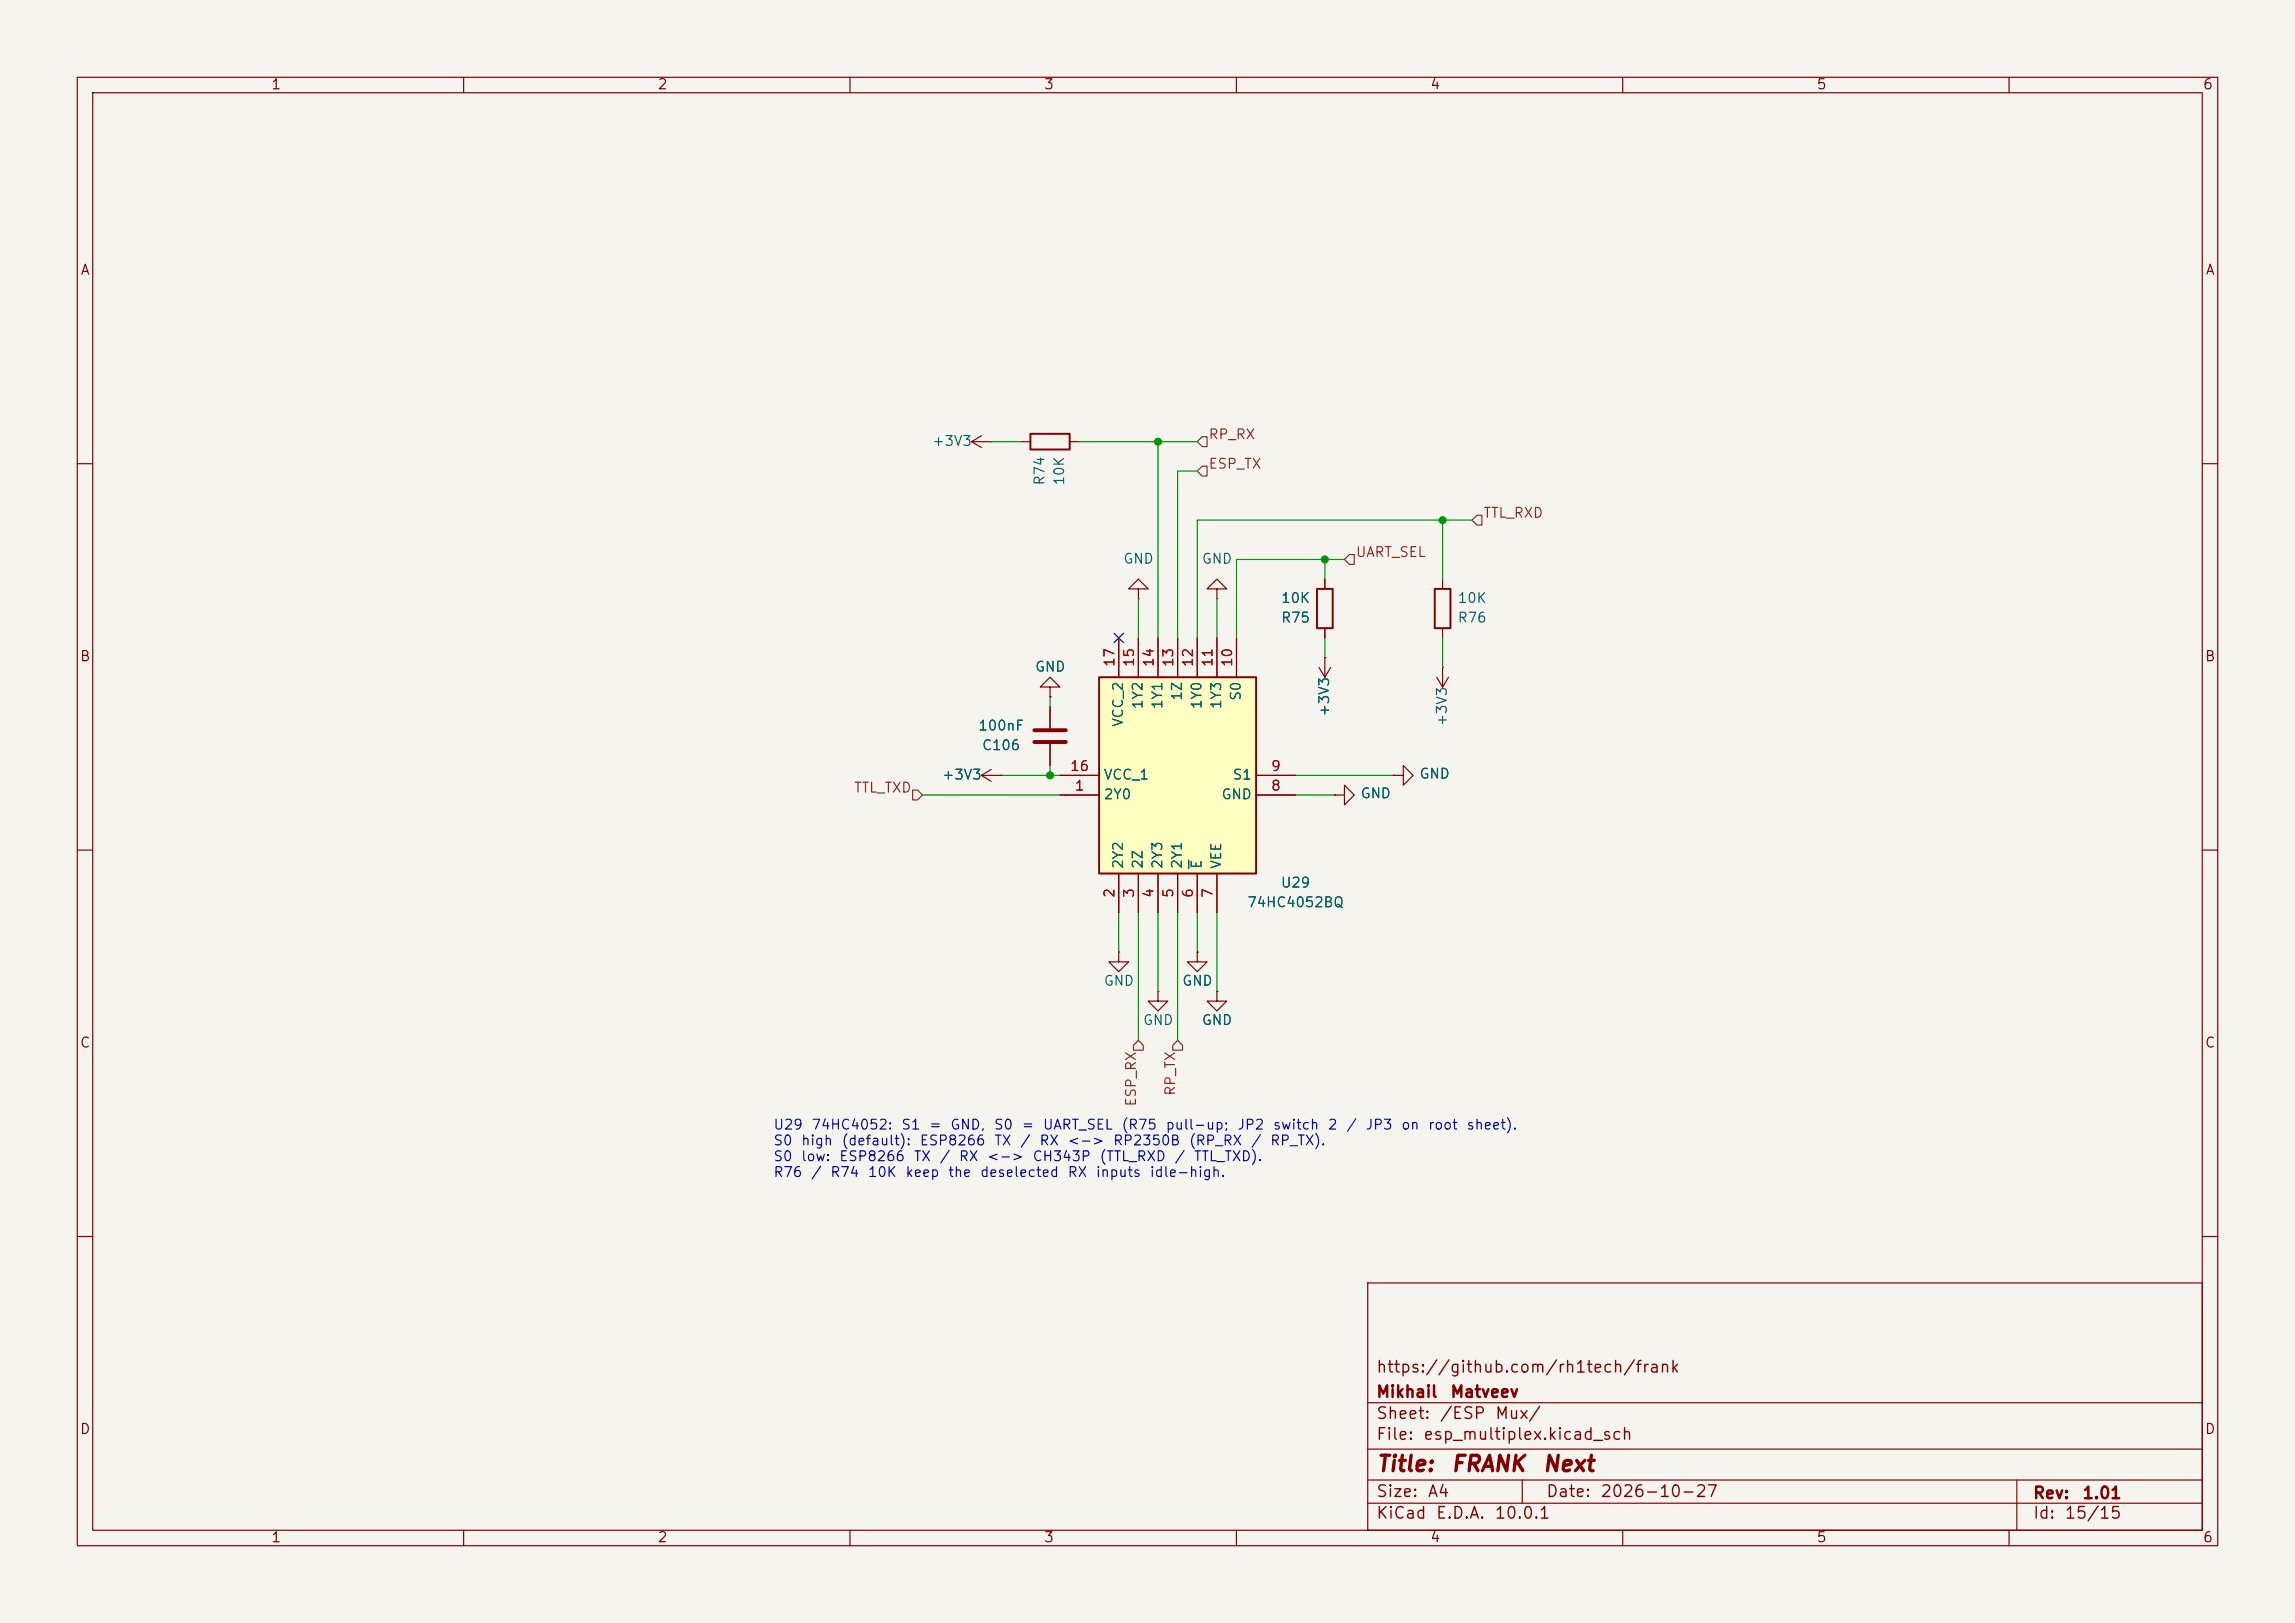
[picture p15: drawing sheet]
(kicad_sch
 (version 20260306)
 (generator "eeschema")
 (generator_version "10.0")
 (paper "A4")
 (title_block
  (title "${NAME}")
  (date "${DATE}")
  (rev "${VERSION}")
  (company "Mikhail Matveev")
  (comment 1 "https://github.com/rh1tech/frank"))
 (lib_symbols
  (symbol "FRANK:+3V3"
   (power global)
   (pin_numbers (hide yes))
   (pin_names
    (offset 0) (hide yes)) (exclude_from_sim no) (in_bom yes) (on_board yes)
   (in_pos_files yes)
   (duplicate_pin_numbers_are_jumpers no)
   (property "Reference" "#PWR" (at 0 -3.81 0) (show_name no) (do_not_autoplace no) (hide yes) (effects (font (size 1.27 1.27))))
   (property "Value" "+3V3" (at 0 3.556 0) (show_name no) (do_not_autoplace no) (effects (font (size 1.27 1.27))))
   (property "Footprint" "" (at 0 0 0) (show_name no) (do_not_autoplace no) (hide yes) (effects (font (size 1.27 1.27))))
   (property "Datasheet" "" (at 0 0 0) (show_name no) (do_not_autoplace no) (hide yes) (effects (font (size 1.27 1.27))))
   (property "Description" "Power symbol creates a global label with name \"+3V3\"" (at 0 0 0) (show_name no) (do_not_autoplace no) (hide yes) (effects (font (size 1.27 1.27))))
   (symbol "+3V3_0_1"
    (polyline (pts (xy -0.762 1.27) (xy 0 2.54)) (stroke (width 0) (type default)) (fill (type none)))
    (polyline (pts (xy 0 2.54) (xy 0.762 1.27)) (stroke (width 0) (type default)) (fill (type none)))
    (polyline (pts (xy 0 0) (xy 0 2.54)) (stroke (width 0) (type default)) (fill (type none))))
   (symbol "+3V3_1_1"
    (pin power_in line (at 0 0 90) (length 0) (name "" (effects (font (size 1.27 1.27)))) (number "1" (effects (font (size 1.27 1.27))))))
   (embedded_fonts no))
  (symbol "FRANK:74HC4052BQ115" (exclude_from_sim no) (in_bom yes) (on_board yes)
   (in_pos_files yes)
   (duplicate_pin_numbers_are_jumpers no)
   (property "Reference" "IC" (at 26.67 17.78 0) (show_name no) (do_not_autoplace no) (effects (font (size 1.27 1.27)) (justify left top)))
   (property "Value" "74HC4052BQ,115" (at 26.67 15.24 0) (show_name no) (do_not_autoplace no) (effects (font (size 1.27 1.27)) (justify left top)))
   (property "Footprint" "FRANK:74HC4052BQ115" (at 26.67 -84.76 0) (show_name no) (do_not_autoplace no) (hide yes) (effects (font (size 1.27 1.27)) (justify left top)))
   (property "Datasheet" "https://assets.nexperia.com/documents/data-sheet/74HC_HCT4052.pdf" (at 26.67 -184.76 0) (show_name no) (do_not_autoplace no) (hide yes) (effects (font (size 1.27 1.27)) (justify left top)))
   (property "Description" "74HC(T)4052 - Dual 4-channel analog multiplexer/demultiplexer@en-us" (at 0 0 0) (show_name no) (do_not_autoplace no) (hide yes) (effects (font (size 1.27 1.27))))
   (property "Height" "1" (at 26.67 -384.76 0) (show_name no) (do_not_autoplace no) (hide yes) (effects (font (size 1.27 1.27)) (justify left top)))
   (property "Mouser Part Number" "771-HC4052BQ115" (at 26.67 -484.76 0) (show_name no) (do_not_autoplace no) (hide yes) (effects (font (size 1.27 1.27)) (justify left top)))
   (property "Mouser Price/Stock" "https://www.mouser.co.uk/ProductDetail/Nexperia/74HC4052BQ115?qs=P62ublwmbi8316l1BJemeA%3D%3D" (at 26.67 -584.76 0) (show_name no) (do_not_autoplace no) (hide yes) (effects (font (size 1.27 1.27)) (justify left top)))
   (property "Manufacturer_Name" "Nexperia" (at 26.67 -684.76 0) (show_name no) (do_not_autoplace no) (hide yes) (effects (font (size 1.27 1.27)) (justify left top)))
   (property "Manufacturer_Part_Number" "74HC4052BQ,115" (at 26.67 -784.76 0) (show_name no) (do_not_autoplace no) (hide yes) (effects (font (size 1.27 1.27)) (justify left top)))
   (symbol "74HC4052BQ115_1_1"
    (rectangle (start 5.08 12.7) (end 25.4 -12.7) (stroke (width 0.254) (type default)) (fill (type background)))
    (pin passive line (at 0 -2.54 0) (length 5.08) (name "2Y0" (effects (font (size 1.27 1.27)))) (number "1" (effects (font (size 1.27 1.27)))))
    (pin passive line (at 7.62 -17.78 90) (length 5.08) (name "2Y2" (effects (font (size 1.27 1.27)))) (number "2" (effects (font (size 1.27 1.27)))))
    (pin passive line (at 10.16 -17.78 90) (length 5.08) (name "2Z" (effects (font (size 1.27 1.27)))) (number "3" (effects (font (size 1.27 1.27)))))
    (pin passive line (at 12.7 -17.78 90) (length 5.08) (name "2Y3" (effects (font (size 1.27 1.27)))) (number "4" (effects (font (size 1.27 1.27)))))
    (pin passive line (at 15.24 -17.78 90) (length 5.08) (name "2Y1" (effects (font (size 1.27 1.27)))) (number "5" (effects (font (size 1.27 1.27)))))
    (pin passive line (at 17.78 -17.78 90) (length 5.08) (name "~{E}" (effects (font (size 1.27 1.27)))) (number "6" (effects (font (size 1.27 1.27)))))
    (pin passive line (at 20.32 -17.78 90) (length 5.08) (name "VEE" (effects (font (size 1.27 1.27)))) (number "7" (effects (font (size 1.27 1.27)))))
    (pin passive line (at 30.48 -2.54 180) (length 5.08) (name "GND" (effects (font (size 1.27 1.27)))) (number "8" (effects (font (size 1.27 1.27)))))
    (pin passive line (at 30.48 0 180) (length 5.08) (name "S1" (effects (font (size 1.27 1.27)))) (number "9" (effects (font (size 1.27 1.27)))))
    (pin passive line (at 22.86 17.78 270) (length 5.08) (name "S0" (effects (font (size 1.27 1.27)))) (number "10" (effects (font (size 1.27 1.27)))))
    (pin passive line (at 20.32 17.78 270) (length 5.08) (name "1Y3" (effects (font (size 1.27 1.27)))) (number "11" (effects (font (size 1.27 1.27)))))
    (pin passive line (at 17.78 17.78 270) (length 5.08) (name "1Y0" (effects (font (size 1.27 1.27)))) (number "12" (effects (font (size 1.27 1.27)))))
    (pin passive line (at 15.24 17.78 270) (length 5.08) (name "1Z" (effects (font (size 1.27 1.27)))) (number "13" (effects (font (size 1.27 1.27)))))
    (pin passive line (at 12.7 17.78 270) (length 5.08) (name "1Y1" (effects (font (size 1.27 1.27)))) (number "14" (effects (font (size 1.27 1.27)))))
    (pin passive line (at 10.16 17.78 270) (length 5.08) (name "1Y2" (effects (font (size 1.27 1.27)))) (number "15" (effects (font (size 1.27 1.27)))))
    (pin passive line (at 0 0 0) (length 5.08) (name "VCC_1" (effects (font (size 1.27 1.27)))) (number "16" (effects (font (size 1.27 1.27)))))
    (pin passive line (at 7.62 17.78 270) (length 5.08) (name "VCC_2" (effects (font (size 1.27 1.27)))) (number "17" (effects (font (size 1.27 1.27))))))
   (embedded_fonts no))
  (symbol "FRANK:C"
   (pin_numbers (hide yes))
   (pin_names
    (offset 0.254)) (exclude_from_sim no) (in_bom yes) (on_board yes)
   (in_pos_files yes)
   (duplicate_pin_numbers_are_jumpers no)
   (property "Reference" "C" (at 0.635 2.54 0) (show_name no) (do_not_autoplace no) (effects (font (size 1.27 1.27)) (justify left)))
   (property "Value" "C" (at 0.635 -2.54 0) (show_name no) (do_not_autoplace no) (effects (font (size 1.27 1.27)) (justify left)))
   (property "Footprint" "" (at 0.9652 -3.81 0) (show_name no) (do_not_autoplace no) (hide yes) (effects (font (size 1.27 1.27))))
   (property "Datasheet" "" (at 0 0 0) (show_name no) (do_not_autoplace no) (hide yes) (effects (font (size 1.27 1.27))))
   (property "Description" "Unpolarized capacitor" (at 0 0 0) (show_name no) (do_not_autoplace no) (hide yes) (effects (font (size 1.27 1.27))))
   (symbol "C_0_1"
    (polyline (pts (xy -2.032 0.762) (xy 2.032 0.762)) (stroke (width 0.508) (type default)) (fill (type none)))
    (polyline (pts (xy -2.032 -0.762) (xy 2.032 -0.762)) (stroke (width 0.508) (type default)) (fill (type none))))
   (symbol "C_1_1"
    (pin passive line (at 0 3.81 270) (length 2.794) (name "" (effects (font (size 1.27 1.27)))) (number "1" (effects (font (size 1.27 1.27)))))
    (pin passive line (at 0 -3.81 90) (length 2.794) (name "" (effects (font (size 1.27 1.27)))) (number "2" (effects (font (size 1.27 1.27))))))
   (embedded_fonts no))
  (symbol "FRANK:GND"
   (power global)
   (pin_numbers (hide yes))
   (pin_names
    (offset 0) (hide yes)) (exclude_from_sim no) (in_bom yes) (on_board yes)
   (in_pos_files yes)
   (duplicate_pin_numbers_are_jumpers no)
   (property "Reference" "#PWR" (at 0 -6.35 0) (show_name no) (do_not_autoplace no) (hide yes) (effects (font (size 1.27 1.27))))
   (property "Value" "GND" (at 0 -3.81 0) (show_name no) (do_not_autoplace no) (effects (font (size 1.27 1.27))))
   (property "Footprint" "" (at 0 0 0) (show_name no) (do_not_autoplace no) (hide yes) (effects (font (size 1.27 1.27))))
   (property "Datasheet" "" (at 0 0 0) (show_name no) (do_not_autoplace no) (hide yes) (effects (font (size 1.27 1.27))))
   (property "Description" "Power symbol creates a global label with name \"GND\" , ground" (at 0 0 0) (show_name no) (do_not_autoplace no) (hide yes) (effects (font (size 1.27 1.27))))
   (symbol "GND_0_1"
    (polyline (pts (xy 0 0) (xy 0 -1.27) (xy 1.27 -1.27) (xy 0 -2.54) (xy -1.27 -1.27) (xy 0 -1.27)) (stroke (width 0) (type default)) (fill (type none))))
   (symbol "GND_1_1"
    (pin power_in line (at 0 0 270) (length 0) (name "" (effects (font (size 1.27 1.27)))) (number "1" (effects (font (size 1.27 1.27))))))
   (embedded_fonts no))
  (symbol "FRANK:R"
   (pin_numbers (hide yes))
   (pin_names
    (offset 0)) (exclude_from_sim no) (in_bom yes) (on_board yes)
   (in_pos_files yes)
   (duplicate_pin_numbers_are_jumpers no)
   (property "Reference" "R" (at 2.032 0 90) (show_name no) (do_not_autoplace no) (effects (font (size 1.27 1.27))))
   (property "Value" "R" (at 0 0 90) (show_name no) (do_not_autoplace no) (effects (font (size 1.27 1.27))))
   (property "Footprint" "" (at -1.778 0 90) (show_name no) (do_not_autoplace no) (hide yes) (effects (font (size 1.27 1.27))))
   (property "Datasheet" "" (at 0 0 0) (show_name no) (do_not_autoplace no) (hide yes) (effects (font (size 1.27 1.27))))
   (property "Description" "Resistor" (at 0 0 0) (show_name no) (do_not_autoplace no) (hide yes) (effects (font (size 1.27 1.27))))
   (symbol "R_0_1"
    (rectangle (start -1.016 -2.54) (end 1.016 2.54) (stroke (width 0.254) (type default)) (fill (type none))))
   (symbol "R_1_1"
    (pin passive line (at 0 3.81 270) (length 1.27) (name "" (effects (font (size 1.27 1.27)))) (number "1" (effects (font (size 1.27 1.27)))))
    (pin passive line (at 0 -3.81 90) (length 1.27) (name "" (effects (font (size 1.27 1.27)))) (number "2" (effects (font (size 1.27 1.27))))))
   (embedded_fonts no)))
 (text "U29 74HC4052: S1 = GND, S0 = UART_SEL (R75 pull-up; JP2 switch 2 / JP3 on root sheet).\nS0 high (default): ESP8266 TX / RX <-> RP2350B (RP_RX / RP_TX).\nS0 low: ESP8266 TX / RX <-> CH343P (TTL_RXD / TTL_TXD).\nR76 / R74 10K keep the deselected RX inputs idle-high."
  (exclude_from_sim no)
  (at 100 145 0)
  (effects (font (size 1.27 1.27)) (justify left top)))
 (junction
  (at 186.69 67.31)
  (diameter 0)
  (color 0 0 0 0))
 (junction
  (at 149.86 57.15)
  (diameter 0)
  (color 0 0 0 0))
 (junction
  (at 135.89 100.33)
  (diameter 0)
  (color 0 0 0 0))
 (junction
  (at 171.45 72.39)
  (diameter 0)
  (color 0 0 0 0))
 (no_connect
  (at 144.78 82.55))
 (wire
  (pts (xy 160.02 82.55) (xy 160.02 72.39))
  (stroke (width 0) (type default)))
 (wire
  (pts (xy 147.32 82.55) (xy 147.32 77.47))
  (stroke (width 0) (type default)))
 (wire
  (pts (xy 167.64 100.33) (xy 180.34 100.33))
  (stroke (width 0) (type default)))
 (wire
  (pts (xy 132.08 57.15) (xy 128.27 57.15))
  (stroke (width 0) (type default)))
 (wire
  (pts (xy 152.4 118.11) (xy 152.4 134.62))
  (stroke (width 0) (type default)))
 (wire
  (pts (xy 144.78 118.11) (xy 144.78 123.19))
  (stroke (width 0) (type default)))
 (wire
  (pts (xy 147.32 118.11) (xy 147.32 134.62))
  (stroke (width 0) (type default)))
 (wire
  (pts (xy 154.94 67.31) (xy 186.69 67.31))
  (stroke (width 0) (type default)))
 (wire
  (pts (xy 135.89 91.44) (xy 135.89 90.17))
  (stroke (width 0) (type default)))
 (wire
  (pts (xy 152.4 60.96) (xy 152.4 82.55))
  (stroke (width 0) (type default)))
 (wire
  (pts (xy 167.64 102.87) (xy 172.72 102.87))
  (stroke (width 0) (type default)))
 (wire
  (pts (xy 186.69 74.93) (xy 186.69 67.31))
  (stroke (width 0) (type default)))
 (wire
  (pts (xy 171.45 72.39) (xy 173.99 72.39))
  (stroke (width 0) (type default)))
 (wire
  (pts (xy 154.94 118.11) (xy 154.94 123.19))
  (stroke (width 0) (type default)))
 (wire
  (pts (xy 154.94 60.96) (xy 152.4 60.96))
  (stroke (width 0) (type default)))
 (wire
  (pts (xy 154.94 82.55) (xy 154.94 67.31))
  (stroke (width 0) (type default)))
 (wire
  (pts (xy 186.69 67.31) (xy 190.5 67.31))
  (stroke (width 0) (type default)))
 (wire
  (pts (xy 135.89 99.06) (xy 135.89 100.33))
  (stroke (width 0) (type default)))
 (wire
  (pts (xy 149.86 118.11) (xy 149.86 128.27))
  (stroke (width 0) (type default)))
 (wire
  (pts (xy 171.45 82.55) (xy 171.45 85.09))
  (stroke (width 0) (type default)))
 (wire
  (pts (xy 171.45 74.93) (xy 171.45 72.39))
  (stroke (width 0) (type default)))
 (wire
  (pts (xy 137.16 102.87) (xy 119.38 102.87))
  (stroke (width 0) (type default)))
 (wire
  (pts (xy 149.86 57.15) (xy 154.94 57.15))
  (stroke (width 0) (type default)))
 (wire
  (pts (xy 160.02 72.39) (xy 171.45 72.39))
  (stroke (width 0) (type default)))
 (wire
  (pts (xy 157.48 82.55) (xy 157.48 77.47))
  (stroke (width 0) (type default)))
 (wire
  (pts (xy 157.48 118.11) (xy 157.48 128.27))
  (stroke (width 0) (type default)))
 (wire
  (pts (xy 139.7 57.15) (xy 149.86 57.15))
  (stroke (width 0) (type default)))
 (wire
  (pts (xy 137.16 100.33) (xy 135.89 100.33))
  (stroke (width 0) (type default)))
 (wire
  (pts (xy 135.89 100.33) (xy 129.54 100.33))
  (stroke (width 0) (type default)))
 (wire
  (pts (xy 186.69 82.55) (xy 186.69 86.36))
  (stroke (width 0) (type default)))
 (wire
  (pts (xy 149.86 82.55) (xy 149.86 57.15))
  (stroke (width 0) (type default)))
 (hierarchical_label "TTL_TXD"
  (shape input)
  (at 119.38 102.87 180)
  (effects (font (size 1.27 1.27)) (justify right bottom)))
 (hierarchical_label "ESP_TX"
  (shape input)
  (at 154.94 60.96 0)
  (effects (font (size 1.27 1.27)) (justify left bottom)))
 (hierarchical_label "TTL_RXD"
  (shape input)
  (at 190.5 67.31 0)
  (effects (font (size 1.27 1.27)) (justify left bottom)))
 (hierarchical_label "UART_SEL"
  (shape input)
  (at 173.99 72.39 0)
  (effects (font (size 1.27 1.27)) (justify left bottom)))
 (hierarchical_label "RP_TX"
  (shape input)
  (at 152.4 134.62 270)
  (effects (font (size 1.27 1.27)) (justify right bottom)))
 (hierarchical_label "RP_RX"
  (shape input)
  (at 154.94 57.15 0)
  (effects (font (size 1.27 1.27)) (justify left bottom)))
 (hierarchical_label "ESP_RX"
  (shape input)
  (at 147.32 134.62 270)
  (effects (font (size 1.27 1.27)) (justify right bottom)))
 (symbol
  (lib_id "FRANK:GND")
  (at 157.48 77.47 180)
  (unit 1)
  (body_style 1)
  (exclude_from_sim no)
  (in_bom yes)
  (on_board yes)
  (in_pos_files yes)
  (dnp no)
  (property "Reference" "#PWR0235" (at 157.48 71.12 0) (hide yes) (show_name no) (do_not_autoplace no) (effects (font (size 1.27 1.27))))
  (property "Value" "GND" (at 157.48 72.39 0) (show_name no) (do_not_autoplace no) (effects (font (size 1.27 1.27))))
  (property "Footprint" "" (at 157.48 77.47 0) (hide yes) (show_name no) (do_not_autoplace no) (effects (font (size 1.27 1.27))))
  (property "Datasheet" "" (at 157.48 77.47 0) (hide yes) (show_name no) (do_not_autoplace no) (effects (font (size 1.27 1.27))))
  (property "Description" "Power symbol creates a global label with name \"GND\" , ground" (at 157.48 77.47 0) (hide yes) (show_name no) (do_not_autoplace no) (effects (font (size 1.27 1.27))))
  (pin "1"))
 (symbol
  (lib_id "FRANK:C")
  (at 135.89 95.25 0)
  (mirror x)
  (unit 1)
  (body_style 1)
  (exclude_from_sim no)
  (in_bom yes)
  (on_board yes)
  (in_pos_files yes)
  (dnp no)
  (property "Reference" "C106" (at 129.54 96.52 0) (show_name no) (do_not_autoplace no) (effects (font (size 1.27 1.27))))
  (property "Value" "100nF" (at 129.54 93.98 0) (show_name no) (do_not_autoplace no) (effects (font (size 1.27 1.27))))
  (property "Footprint" "FRANK:C_0603_1608Metric" (at 135.89 95.25 0) (hide yes) (show_name no) (do_not_autoplace no) (effects (font (size 1.27 1.27))))
  (property "Datasheet" "https://jlcpcb.com/api/file/downloadByFileSystemAccessId/8667086713681608704" (at 135.89 95.25 0) (hide yes) (show_name no) (do_not_autoplace no) (effects (font (size 1.27 1.27))))
  (property "Description" "Unpolarized capacitor" (at 135.89 95.25 0) (hide yes) (show_name no) (do_not_autoplace no) (effects (font (size 1.27 1.27))))
  (property "LCSC" "C14663" (at 135.89 95.25 0) (hide yes) (show_name no) (do_not_autoplace no) (effects (font (size 1.27 1.27))))
  (pin "1")
  (pin "2"))
 (symbol
  (lib_id "FRANK:GND")
  (at 149.86 128.27 0)
  (unit 1)
  (body_style 1)
  (exclude_from_sim no)
  (in_bom yes)
  (on_board yes)
  (in_pos_files yes)
  (dnp no)
  (property "Reference" "#PWR0232" (at 149.86 121.92 0) (hide yes) (show_name no) (do_not_autoplace no) (effects (font (size 1.27 1.27))))
  (property "Value" "GND" (at 149.86 132.08 0) (show_name no) (do_not_autoplace no) (effects (font (size 1.27 1.27))))
  (property "Footprint" "" (at 149.86 128.27 0) (hide yes) (show_name no) (do_not_autoplace no) (effects (font (size 1.27 1.27))))
  (property "Datasheet" "" (at 149.86 128.27 0) (hide yes) (show_name no) (do_not_autoplace no) (effects (font (size 1.27 1.27))))
  (property "Description" "Power symbol creates a global label with name \"GND\" , ground" (at 149.86 128.27 0) (hide yes) (show_name no) (do_not_autoplace no) (effects (font (size 1.27 1.27))))
  (pin "1"))
 (symbol
  (lib_id "FRANK:GND")
  (at 135.89 90.17 0)
  (mirror x)
  (unit 1)
  (body_style 1)
  (exclude_from_sim no)
  (in_bom yes)
  (on_board yes)
  (in_pos_files yes)
  (dnp no)
  (property "Reference" "#PWR0229" (at 135.89 96.52 0) (hide yes) (show_name no) (do_not_autoplace no) (effects (font (size 1.27 1.27))))
  (property "Value" "GND" (at 135.89 86.36 0) (show_name no) (do_not_autoplace no) (effects (font (size 1.27 1.27))))
  (property "Footprint" "" (at 135.89 90.17 0) (hide yes) (show_name no) (do_not_autoplace no) (effects (font (size 1.27 1.27))))
  (property "Datasheet" "" (at 135.89 90.17 0) (hide yes) (show_name no) (do_not_autoplace no) (effects (font (size 1.27 1.27))))
  (property "Description" "Power symbol creates a global label with name \"GND\" , ground" (at 135.89 90.17 0) (hide yes) (show_name no) (do_not_autoplace no) (effects (font (size 1.27 1.27))))
  (pin "1"))
 (symbol
  (lib_id "FRANK:GND")
  (at 144.78 123.19 0)
  (unit 1)
  (body_style 1)
  (exclude_from_sim no)
  (in_bom yes)
  (on_board yes)
  (in_pos_files yes)
  (dnp no)
  (property "Reference" "#PWR0230" (at 144.78 116.84 0) (hide yes) (show_name no) (do_not_autoplace no) (effects (font (size 1.27 1.27))))
  (property "Value" "GND" (at 144.78 127 0) (show_name no) (do_not_autoplace no) (effects (font (size 1.27 1.27))))
  (property "Footprint" "" (at 144.78 123.19 0) (hide yes) (show_name no) (do_not_autoplace no) (effects (font (size 1.27 1.27))))
  (property "Datasheet" "" (at 144.78 123.19 0) (hide yes) (show_name no) (do_not_autoplace no) (effects (font (size 1.27 1.27))))
  (property "Description" "Power symbol creates a global label with name \"GND\" , ground" (at 144.78 123.19 0) (hide yes) (show_name no) (do_not_autoplace no) (effects (font (size 1.27 1.27))))
  (pin "1"))
 (symbol
  (lib_id "FRANK:GND")
  (at 172.72 102.87 90)
  (unit 1)
  (body_style 1)
  (exclude_from_sim no)
  (in_bom yes)
  (on_board yes)
  (in_pos_files yes)
  (dnp no)
  (property "Reference" "#PWR0239" (at 172.72 96.52 0) (hide yes) (show_name no) (do_not_autoplace no) (effects (font (size 1.27 1.27))))
  (property "Value" "GND" (at 175.971 102.743 90) (show_name no) (do_not_autoplace no) (effects (font (size 1.27 1.27)) (justify right)))
  (property "Footprint" "" (at 172.72 102.87 0) (hide yes) (show_name no) (do_not_autoplace no) (effects (font (size 1.27 1.27))))
  (property "Datasheet" "" (at 172.72 102.87 0) (hide yes) (show_name no) (do_not_autoplace no) (effects (font (size 1.27 1.27))))
  (property "Description" "Power symbol creates a global label with name \"GND\" , ground" (at 172.72 102.87 0) (hide yes) (show_name no) (do_not_autoplace no) (effects (font (size 1.27 1.27))))
  (pin "1"))
 (symbol
  (lib_id "FRANK:GND")
  (at 147.32 77.47 180)
  (unit 1)
  (body_style 1)
  (exclude_from_sim no)
  (in_bom yes)
  (on_board yes)
  (in_pos_files yes)
  (dnp no)
  (property "Reference" "#PWR0231" (at 147.32 71.12 0) (hide yes) (show_name no) (do_not_autoplace no) (effects (font (size 1.27 1.27))))
  (property "Value" "GND" (at 147.32 72.39 0) (show_name no) (do_not_autoplace no) (effects (font (size 1.27 1.27))))
  (property "Footprint" "" (at 147.32 77.47 0) (hide yes) (show_name no) (do_not_autoplace no) (effects (font (size 1.27 1.27))))
  (property "Datasheet" "" (at 147.32 77.47 0) (hide yes) (show_name no) (do_not_autoplace no) (effects (font (size 1.27 1.27))))
  (property "Description" "Power symbol creates a global label with name \"GND\" , ground" (at 147.32 77.47 0) (hide yes) (show_name no) (do_not_autoplace no) (effects (font (size 1.27 1.27))))
  (pin "1"))
 (symbol
  (lib_id "FRANK:GND")
  (at 157.48 128.27 0)
  (unit 1)
  (body_style 1)
  (exclude_from_sim no)
  (in_bom yes)
  (on_board yes)
  (in_pos_files yes)
  (dnp no)
  (property "Reference" "#PWR0236" (at 157.48 121.92 0) (hide yes) (show_name no) (do_not_autoplace no) (effects (font (size 1.27 1.27))))
  (property "Value" "GND" (at 157.48 132.08 0) (show_name no) (do_not_autoplace no) (effects (font (size 1.27 1.27))))
  (property "Footprint" "" (at 157.48 128.27 0) (hide yes) (show_name no) (do_not_autoplace no) (effects (font (size 1.27 1.27))))
  (property "Datasheet" "" (at 157.48 128.27 0) (hide yes) (show_name no) (do_not_autoplace no) (effects (font (size 1.27 1.27))))
  (property "Description" "Power symbol creates a global label with name \"GND\" , ground" (at 157.48 128.27 0) (hide yes) (show_name no) (do_not_autoplace no) (effects (font (size 1.27 1.27))))
  (pin "1"))
 (symbol
  (lib_id "FRANK:+3V3")
  (at 171.45 85.09 180)
  (unit 1)
  (body_style 1)
  (exclude_from_sim no)
  (in_bom yes)
  (on_board yes)
  (in_pos_files yes)
  (dnp no)
  (property "Reference" "#PWR0237" (at 171.45 91.44 0) (hide yes) (show_name no) (do_not_autoplace no) (effects (font (size 1.27 1.27))))
  (property "Value" "+3V3" (at 171.45 90.17 90) (show_name no) (do_not_autoplace no) (effects (font (size 1.27 1.27))))
  (property "Footprint" "" (at 171.45 85.09 0) (hide yes) (show_name no) (do_not_autoplace no) (effects (font (size 1.27 1.27))))
  (property "Datasheet" "" (at 171.45 85.09 0) (hide yes) (show_name no) (do_not_autoplace no) (effects (font (size 1.27 1.27))))
  (property "Description" "Power symbol creates a global label with name \"+3V3\"" (at 171.45 85.09 0) (hide yes) (show_name no) (do_not_autoplace no) (effects (font (size 1.27 1.27))))
  (pin "1"))
 (symbol
  (lib_id "FRANK:+3V3")
  (at 128.27 57.15 90)
  (unit 1)
  (body_style 1)
  (exclude_from_sim no)
  (in_bom yes)
  (on_board yes)
  (in_pos_files yes)
  (dnp no)
  (property "Reference" "#PWR0226" (at 121.92 57.15 0) (hide yes) (show_name no) (do_not_autoplace no) (effects (font (size 1.27 1.27))))
  (property "Value" "+3V3" (at 123.19 57.15 90) (show_name no) (do_not_autoplace no) (effects (font (size 1.27 1.27))))
  (property "Footprint" "" (at 128.27 57.15 0) (hide yes) (show_name no) (do_not_autoplace no) (effects (font (size 1.27 1.27))))
  (property "Datasheet" "" (at 128.27 57.15 0) (hide yes) (show_name no) (do_not_autoplace no) (effects (font (size 1.27 1.27))))
  (property "Description" "Power symbol creates a global label with name \"+3V3\"" (at 128.27 57.15 0) (hide yes) (show_name no) (do_not_autoplace no) (effects (font (size 1.27 1.27))))
  (pin "1"))
 (symbol
  (lib_id "FRANK:GND")
  (at 180.34 100.33 90)
  (unit 1)
  (body_style 1)
  (exclude_from_sim no)
  (in_bom yes)
  (on_board yes)
  (in_pos_files yes)
  (dnp no)
  (property "Reference" "#PWR0240" (at 180.34 93.98 0) (hide yes) (show_name no) (do_not_autoplace no) (effects (font (size 1.27 1.27))))
  (property "Value" "GND" (at 183.591 100.203 90) (show_name no) (do_not_autoplace no) (effects (font (size 1.27 1.27)) (justify right)))
  (property "Footprint" "" (at 180.34 100.33 0) (hide yes) (show_name no) (do_not_autoplace no) (effects (font (size 1.27 1.27))))
  (property "Datasheet" "" (at 180.34 100.33 0) (hide yes) (show_name no) (do_not_autoplace no) (effects (font (size 1.27 1.27))))
  (property "Description" "Power symbol creates a global label with name \"GND\" , ground" (at 180.34 100.33 0) (hide yes) (show_name no) (do_not_autoplace no) (effects (font (size 1.27 1.27))))
  (pin "1"))
 (symbol
  (lib_id "FRANK:R")
  (at 186.69 78.74 180)
  (unit 1)
  (body_style 1)
  (exclude_from_sim no)
  (in_bom yes)
  (on_board yes)
  (in_pos_files yes)
  (dnp no)
  (property "Reference" "R76" (at 190.5 80.01 0) (show_name no) (do_not_autoplace no) (effects (font (size 1.27 1.27))))
  (property "Value" "10K" (at 190.5 77.47 0) (show_name no) (do_not_autoplace no) (effects (font (size 1.27 1.27))))
  (property "Footprint" "FRANK:R_0603_1608Metric" (at 186.69 78.74 0) (hide yes) (show_name no) (do_not_autoplace no) (effects (font (size 1.27 1.27))))
  (property "Datasheet" "https://jlcpcb.com/api/file/downloadByFileSystemAccessId/8763490791224557568" (at 186.69 78.74 0) (hide yes) (show_name no) (do_not_autoplace no) (effects (font (size 1.27 1.27))))
  (property "Description" "Resistor" (at 186.69 78.74 0) (hide yes) (show_name no) (do_not_autoplace no) (effects (font (size 1.27 1.27))))
  (property "LCSC" "C2906982" (at 186.69 78.74 0) (hide yes) (show_name no) (do_not_autoplace no) (effects (font (size 1.27 1.27))))
  (pin "1")
  (pin "2"))
 (symbol
  (lib_id "FRANK:R")
  (at 171.45 78.74 180)
  (unit 1)
  (body_style 1)
  (exclude_from_sim no)
  (in_bom yes)
  (on_board yes)
  (in_pos_files yes)
  (dnp no)
  (property "Reference" "R75" (at 167.64 80.01 0) (show_name no) (do_not_autoplace no) (effects (font (size 1.27 1.27))))
  (property "Value" "10K" (at 167.64 77.47 0) (show_name no) (do_not_autoplace no) (effects (font (size 1.27 1.27))))
  (property "Footprint" "FRANK:R_0603_1608Metric" (at 171.45 78.74 0) (hide yes) (show_name no) (do_not_autoplace no) (effects (font (size 1.27 1.27))))
  (property "Datasheet" "https://jlcpcb.com/api/file/downloadByFileSystemAccessId/8763490791224557568" (at 171.45 78.74 0) (hide yes) (show_name no) (do_not_autoplace no) (effects (font (size 1.27 1.27))))
  (property "Description" "Resistor" (at 171.45 78.74 0) (hide yes) (show_name no) (do_not_autoplace no) (effects (font (size 1.27 1.27))))
  (property "LCSC" "C2906982" (at 171.45 78.74 0) (hide yes) (show_name no) (do_not_autoplace no) (effects (font (size 1.27 1.27))))
  (pin "1")
  (pin "2"))
 (symbol
  (lib_id "FRANK:R")
  (at 135.89 57.15 90)
  (unit 1)
  (body_style 1)
  (exclude_from_sim no)
  (in_bom yes)
  (on_board yes)
  (in_pos_files yes)
  (dnp no)
  (property "Reference" "R74" (at 134.62 60.96 0) (show_name no) (do_not_autoplace no) (effects (font (size 1.27 1.27))))
  (property "Value" "10K" (at 137.16 60.96 0) (show_name no) (do_not_autoplace no) (effects (font (size 1.27 1.27))))
  (property "Footprint" "FRANK:R_0603_1608Metric" (at 135.89 57.15 0) (hide yes) (show_name no) (do_not_autoplace no) (effects (font (size 1.27 1.27))))
  (property "Datasheet" "https://jlcpcb.com/api/file/downloadByFileSystemAccessId/8763490791224557568" (at 135.89 57.15 0) (hide yes) (show_name no) (do_not_autoplace no) (effects (font (size 1.27 1.27))))
  (property "Description" "Resistor" (at 135.89 57.15 0) (hide yes) (show_name no) (do_not_autoplace no) (effects (font (size 1.27 1.27))))
  (property "LCSC" "C2906982" (at 135.89 57.15 0) (hide yes) (show_name no) (do_not_autoplace no) (effects (font (size 1.27 1.27))))
  (pin "1")
  (pin "2"))
 (symbol
  (lib_id "FRANK:74HC4052BQ115")
  (at 137.16 100.33 0)
  (unit 1)
  (body_style 1)
  (exclude_from_sim no)
  (in_bom yes)
  (on_board yes)
  (in_pos_files yes)
  (dnp no)
  (property "Reference" "U29" (at 167.64 114.3 0) (show_name no) (do_not_autoplace no) (effects (font (size 1.27 1.27))))
  (property "Value" "74HC4052BQ" (at 167.64 116.84 0) (show_name no) (do_not_autoplace no) (effects (font (size 1.27 1.27))))
  (property "Footprint" "FRANK:74HC4052BQ115" (at 137.16 100.33 0) (hide yes) (show_name no) (do_not_autoplace no) (effects (font (size 1.27 1.27))))
  (property "Datasheet" "https://www.lcsc.com/datasheet/lcsc_datasheet_2407241037_Nexperia-74HC4052BQ-115_C546999.pdf" (at 137.16 100.33 0) (hide yes) (show_name no) (do_not_autoplace no) (effects (font (size 1.27 1.27))))
  (property "Description" "74HC(T)4052 - Dual 4-channel analog multiplexer/demultiplexer@en-us" (at 137.16 100.33 0) (hide yes) (show_name no) (do_not_autoplace no) (effects (font (size 1.27 1.27))))
  (property "Height" "1" (at 137.16 100.33 0) (hide yes) (show_name no) (do_not_autoplace no) (effects (font (size 1.27 1.27))))
  (property "Mouser Part Number" "771-HC4052BQ115" (at 137.16 100.33 0) (hide yes) (show_name no) (do_not_autoplace no) (effects (font (size 1.27 1.27))))
  (property "Mouser Price/Stock" "https://www.mouser.co.uk/ProductDetail/Nexperia/74HC4052BQ115?qs=P62ublwmbi8316l1BJemeA%3D%3D" (at 137.16 100.33 0) (hide yes) (show_name no) (do_not_autoplace no) (effects (font (size 1.27 1.27))))
  (property "Manufacturer_Name" "Nexperia" (at 137.16 100.33 0) (hide yes) (show_name no) (do_not_autoplace no) (effects (font (size 1.27 1.27))))
  (property "Manufacturer_Part_Number" "74HC4052BQ,115" (at 137.16 100.33 0) (hide yes) (show_name no) (do_not_autoplace no) (effects (font (size 1.27 1.27))))
  (property "LCSC" "C546999" (at 137.16 100.33 0) (hide yes) (show_name no) (do_not_autoplace no) (effects (font (size 1.27 1.27))))
  (pin "1")
  (pin "2")
  (pin "3")
  (pin "4")
  (pin "5")
  (pin "6")
  (pin "7")
  (pin "8")
  (pin "9")
  (pin "10")
  (pin "11")
  (pin "12")
  (pin "13")
  (pin "14")
  (pin "15")
  (pin "16")
  (pin "17"))
 (symbol
  (lib_id "FRANK:+3V3")
  (at 129.54 100.33 90)
  (unit 1)
  (body_style 1)
  (exclude_from_sim no)
  (in_bom yes)
  (on_board yes)
  (in_pos_files yes)
  (dnp no)
  (property "Reference" "#PWR0228" (at 123.19 100.33 0) (hide yes) (show_name no) (do_not_autoplace no) (effects (font (size 1.27 1.27))))
  (property "Value" "+3V3" (at 124.46 100.33 90) (show_name no) (do_not_autoplace no) (effects (font (size 1.27 1.27))))
  (property "Footprint" "" (at 129.54 100.33 0) (hide yes) (show_name no) (do_not_autoplace no) (effects (font (size 1.27 1.27))))
  (property "Datasheet" "" (at 129.54 100.33 0) (hide yes) (show_name no) (do_not_autoplace no) (effects (font (size 1.27 1.27))))
  (property "Description" "Power symbol creates a global label with name \"+3V3\"" (at 129.54 100.33 0) (hide yes) (show_name no) (do_not_autoplace no) (effects (font (size 1.27 1.27))))
  (pin "1"))
 (symbol
  (lib_id "FRANK:+3V3")
  (at 186.69 86.36 180)
  (unit 1)
  (body_style 1)
  (exclude_from_sim no)
  (in_bom yes)
  (on_board yes)
  (in_pos_files yes)
  (dnp no)
  (property "Reference" "#PWR0241" (at 186.69 92.71 0) (hide yes) (show_name no) (do_not_autoplace no) (effects (font (size 1.27 1.27))))
  (property "Value" "+3V3" (at 186.69 91.44 90) (show_name no) (do_not_autoplace no) (effects (font (size 1.27 1.27))))
  (property "Footprint" "" (at 186.69 86.36 0) (hide yes) (show_name no) (do_not_autoplace no) (effects (font (size 1.27 1.27))))
  (property "Datasheet" "" (at 186.69 86.36 0) (hide yes) (show_name no) (do_not_autoplace no) (effects (font (size 1.27 1.27))))
  (property "Description" "Power symbol creates a global label with name \"+3V3\"" (at 186.69 86.36 0) (hide yes) (show_name no) (do_not_autoplace no) (effects (font (size 1.27 1.27))))
  (pin "1"))
 (symbol
  (lib_id "FRANK:GND")
  (at 154.94 123.19 0)
  (unit 1)
  (body_style 1)
  (exclude_from_sim no)
  (in_bom yes)
  (on_board yes)
  (in_pos_files yes)
  (dnp no)
  (property "Reference" "#PWR0234" (at 154.94 116.84 0) (hide yes) (show_name no) (do_not_autoplace no) (effects (font (size 1.27 1.27))))
  (property "Value" "GND" (at 154.94 127 0) (show_name no) (do_not_autoplace no) (effects (font (size 1.27 1.27))))
  (property "Footprint" "" (at 154.94 123.19 0) (hide yes) (show_name no) (do_not_autoplace no) (effects (font (size 1.27 1.27))))
  (property "Datasheet" "" (at 154.94 123.19 0) (hide yes) (show_name no) (do_not_autoplace no) (effects (font (size 1.27 1.27))))
  (property "Description" "Power symbol creates a global label with name \"GND\" , ground" (at 154.94 123.19 0) (hide yes) (show_name no) (do_not_autoplace no) (effects (font (size 1.27 1.27))))
  (pin "1")))
